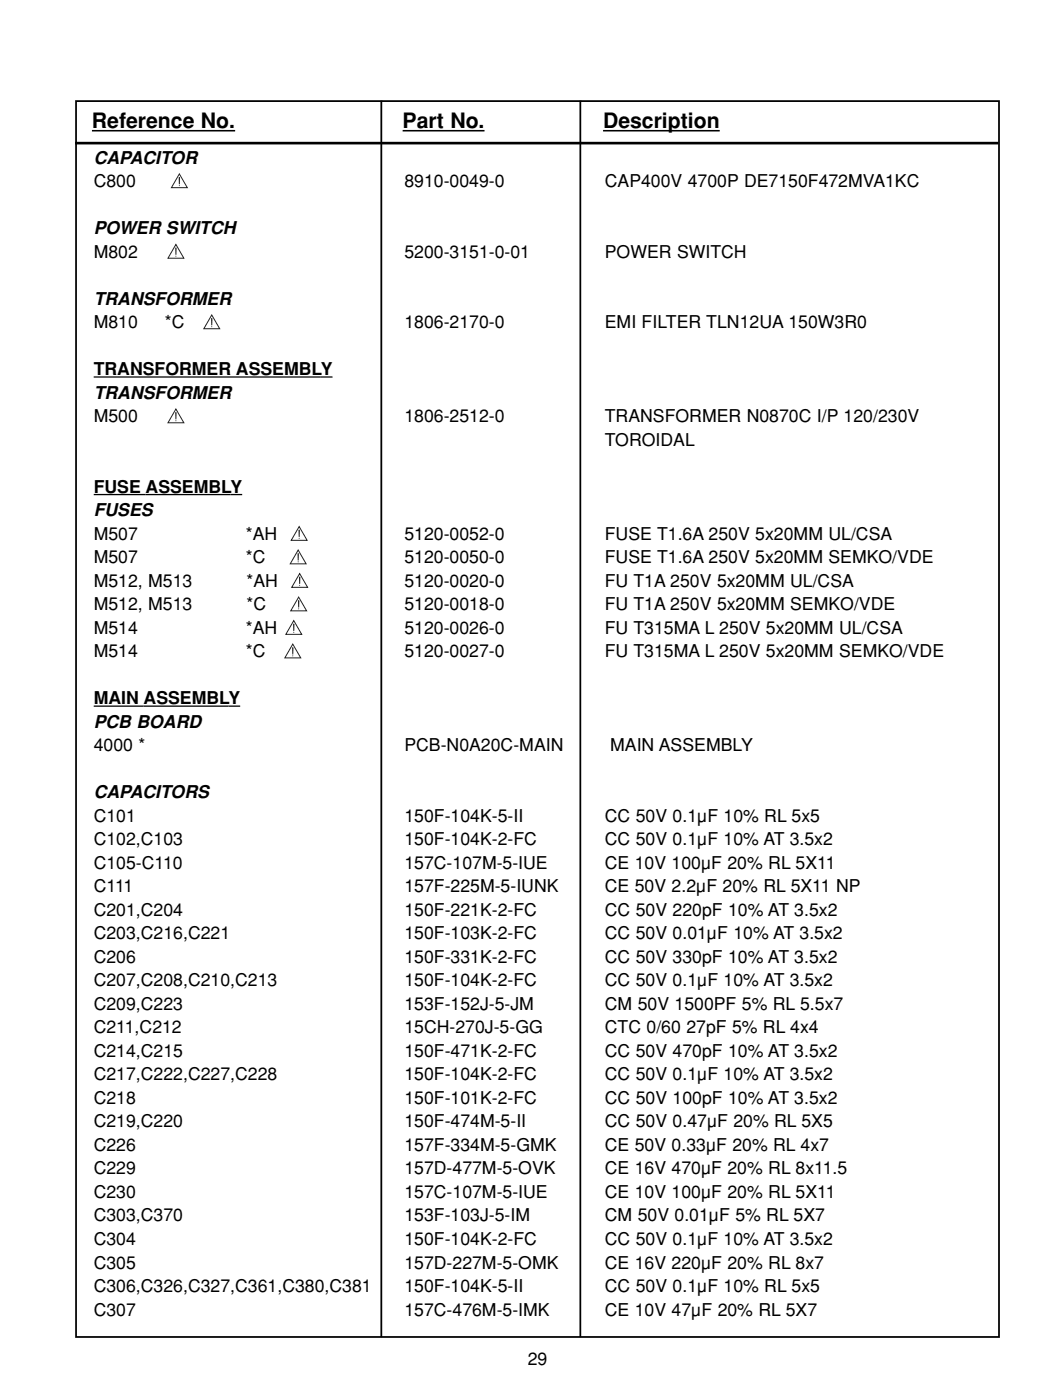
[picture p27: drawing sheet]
<svg xmlns="http://www.w3.org/2000/svg" width="210mm" height="279mm" viewBox="0 0 210 279" stroke-linecap="round" stroke-linejoin="round" font-family="sans-serif">
<defs><g id="words">
<g font-size="4.2">
<text x="18.4" y="25.6">Reference No.</text>
<text x="80.4" y="25.6">Part No.</text>
<text x="120.4" y="25.6">Description</text>
</g>
<g font-size="3.5">
<text x="18.7" y="32.6">CAPACITOR</text>
<text x="18.7" y="37.3">C800</text>
<text x="80.7" y="37.3">8910-0049-0</text>
<text x="120.7" y="37.3">CAP400V 4700P DE7150F472MVA1KC</text>
<text x="18.7" y="46.7">POWER SWITCH</text>
<text x="18.7" y="51.4">M802</text>
<text x="80.7" y="51.4">5200-3151-0-01</text>
<text x="120.7" y="51.4">POWER SWITCH</text>
<text x="18.7" y="60.8">TRANSFORMER</text>
<text x="18.7" y="65.5">M810</text>
<text x="32.9" y="65.5">*C</text>
<text x="80.7" y="65.5">1806-2170-0</text>
<text x="120.7" y="65.5">EMI FILTER TLN12UA 150W3R0</text>
<text x="18.7" y="74.9">TRANSFORMER ASSEMBLY</text>
<text x="18.7" y="79.6">TRANSFORMER</text>
<text x="18.7" y="84.2">M500</text>
<text x="80.7" y="84.2">1806-2512-0</text>
<text x="120.7" y="88.9">TOROIDAL</text>
<text x="120.7" y="84.2">TRANSFORMER N0870C I/P 120/230V</text>
<text x="18.7" y="98.3">FUSE ASSEMBLY</text>
<text x="18.7" y="103">FUSES</text>
<text x="18.7" y="107.7">M507</text>
<text x="49.1" y="107.7">*AH</text>
<text x="80.7" y="107.7">5120-0052-0</text>
<text x="120.7" y="107.7">FUSE T1.6A 250V 5x20MM UL/CSA</text>
<text x="18.7" y="112.4">M507</text>
<text x="49.1" y="112.4">*C</text>
<text x="80.7" y="112.4">5120-0050-0</text>
<text x="120.7" y="112.4">FUSE T1.6A 250V 5x20MM SEMKO/VDE</text>
<text x="18.7" y="117.1">M512, M513</text>
<text x="49.2" y="117.1">*AH</text>
<text x="80.7" y="117.1">5120-0020-0</text>
<text x="120.7" y="117.1">FU T1A 250V 5x20MM UL/CSA</text>
<text x="18.7" y="121.8">M512, M513</text>
<text x="49.2" y="121.8">*C</text>
<text x="80.7" y="121.8">5120-0018-0</text>
<text x="120.7" y="121.8">FU T1A 250V 5x20MM SEMKO/VDE</text>
<text x="18.7" y="126.5">M514</text>
<text x="18.7" y="131.2">M514</text>
<text x="49.1" y="126.5">*AH</text>
<text x="49.1" y="131.2">*C</text>
<text x="80.7" y="126.5">5120-0026-0</text>
<text x="80.7" y="131.2">5120-0027-0</text>
<text x="120.7" y="126.5">FU T315MA L 250V 5x20MM UL/CSA</text>
<text x="120.7" y="131.2">FU T315MA L 250V 5x20MM SEMKO/VDE</text>
<text x="18.7" y="140.6">MAIN ASSEMBLY</text>
<text x="18.7" y="145.2">PCB BOARD</text>
<text x="18.7" y="149.9">4000 *</text>
<text x="80.7" y="149.9">PCB-N0A20C-MAIN</text>
<text x="121.8" y="149.9">MAIN ASSEMBLY</text>
<text x="18.7" y="159.3">CAPACITORS</text>
<text x="18.7" y="164">C101</text>
<text x="80.7" y="164">150F-104K-5-II</text>
<text x="120.7" y="164">CC 50V 0.1µF 10% RL 5x5</text>
<text x="18.7" y="168.7">C102,C103</text>
<text x="18.7" y="173.4">C105-C110</text>
<text x="80.7" y="168.7">150F-104K-2-FC</text>
<text x="80.7" y="173.4">157C-107M-5-IUE</text>
<text x="120.7" y="168.7">CC 50V 0.1µF 10% AT 3.5x2</text>
<text x="120.7" y="173.4">CE 10V 100µF 20% RL 5X11</text>
<text x="18.7" y="178.1">C111</text>
<text x="80.7" y="178.1">157F-225M-5-IUNK</text>
<text x="120.7" y="178.1">CE 50V 2.2µF 20% RL 5X11 NP</text>
<text x="18.7" y="182.8">C201,C204</text>
<text x="80.7" y="182.8">150F-221K-2-FC</text>
<text x="120.7" y="182.8">CC 50V 220pF 10% AT 3.5x2</text>
<text x="18.7" y="187.5">C203,C216,C221</text>
<text x="80.7" y="187.5">150F-103K-2-FC</text>
<text x="120.7" y="187.5">CC 50V 0.01µF 10% AT 3.5x2</text>
<text x="18.7" y="192.2">C206</text>
<text x="18.7" y="196.9">C207,C208,C210,C213</text>
<text x="80.7" y="192.2">150F-331K-2-FC</text>
<text x="80.7" y="196.9">150F-104K-2-FC</text>
<text x="120.7" y="192.2">CC 50V 330pF 10% AT 3.5x2</text>
<text x="120.7" y="196.9">CC 50V 0.1µF 10% AT 3.5x2</text>
<text x="18.7" y="201.5">C209,C223</text>
<text x="80.7" y="201.5">153F-152J-5-JM</text>
<text x="120.7" y="201.5">CM 50V 1500PF 5% RL 5.5x7</text>
<text x="18.7" y="206.2">C211,C212</text>
<text x="80.7" y="206.2">15CH-270J-5-GG</text>
<text x="120.7" y="206.2">CTC 0/60 27pF 5% RL 4x4</text>
<text x="18.7" y="210.9">C214,C215</text>
<text x="18.7" y="215.6">C217,C222,C227,C228</text>
<text x="80.7" y="215.6">150F-104K-2-FC</text>
<text x="80.7" y="210.9">150F-471K-2-FC</text>
<text x="120.7" y="215.6">CC 50V 0.1µF 10% AT 3.5x2</text>
<text x="120.7" y="210.9">CC 50V 470pF 10% AT 3.5x2</text>
<text x="18.7" y="220.3">C218</text>
<text x="80.7" y="220.3">150F-101K-2-FC</text>
<text x="120.7" y="220.3">CC 50V 100pF 10% AT 3.5x2</text>
<text x="18.7" y="225">C219,C220</text>
<text x="80.7" y="225">150F-474M-5-II</text>
<text x="120.7" y="225">CC 50V 0.47µF 20% RL 5X5</text>
<text x="18.7" y="229.7">C226</text>
<text x="80.7" y="229.7">157F-334M-5-GMK</text>
<text x="120.7" y="229.7">CE 50V 0.33µF 20% RL 4x7</text>
<text x="18.7" y="234.4">C229</text>
<text x="18.7" y="239.1">C230</text>
<text x="80.7" y="234.4">157D-477M-5-OVK</text>
<text x="80.7" y="239.1">157C-107M-5-IUE</text>
<text x="120.7" y="234.4">CE 16V 470µF 20% RL 8x11.5</text>
<text x="120.7" y="239.1">CE 10V 100µF 20% RL 5X11</text>
<text x="18.7" y="243.8">C303,C370</text>
<text x="80.7" y="243.8">153F-103J-5-IM</text>
<text x="120.7" y="243.8">CM 50V 0.01µF 5% RL 5X7</text>
<text x="18.7" y="248.5">C304</text>
<text x="80.7" y="248.5">150F-104K-2-FC</text>
<text x="120.7" y="248.5">CC 50V 0.1µF 10% AT 3.5x2</text>
<text x="18.7" y="253.2">C305</text>
<text x="18.7" y="257.9">C306,C326,C327,C361,C380,C381</text>
<text x="80.7" y="253.2">157D-227M-5-OMK</text>
<text x="80.7" y="257.9">150F-104K-5-II</text>
<text x="120.7" y="257.9">CC 50V 0.1µF 10% RL 5x5</text>
<text x="120.7" y="253.2">CE 16V 220µF 20% RL 8x7</text>
<text x="18.7" y="262.5">C307</text>
<text x="80.7" y="262.5">157C-476M-5-IMK</text>
<text x="120.7" y="262.5">CE 10V 47µF 20% RL 5X7</text>
<text x="105.3" y="272.3">29</text>
</g>
</g></defs>
<path d="M18.7 75.2h47.7M18.7 98.7h29.6M18.7 140.9h29.2" fill="none" stroke="#000" stroke-width=".26"/>
<path d="M56.6 128.3h3.7v3.2h-3.7z" fill="#fff"/>
<path d="M58.4 128.5l1.6 2.8h-3.2z" fill="none" stroke="#231f20" stroke-width=".2"/>
<g fill="#231f20">
<path d="M58.3 129.2l.3 .1-.2 1.3z"/>
<circle cx="58.4" cy="130.9" r=".1"/>
</g>
<path d="M56.8 123.6h3.7v3.2h-3.7z" fill="#fff"/>
<path d="M58.6 123.9l1.6 2.7h-3.2z" fill="none" stroke="#231f20" stroke-width=".2"/>
<g fill="#231f20">
<path d="M58.5 124.5l.3 .1-.2 1.3z"/>
<circle cx="58.6" cy="126.2" r=".1"/>
</g>
<path d="M57.8 118.9h3.7v3.2h-3.7z" fill="#fff"/>
<path d="M59.6 119.2l1.6 2.7h-3.2z" fill="none" stroke="#231f20" stroke-width=".2"/>
<g fill="#231f20">
<path d="M59.5 119.8l.2 .1-.1 1.4z"/>
<circle cx="59.6" cy="121.5" r=".1"/>
</g>
<path d="M58 114.2h3.7v3.2h-3.7z" fill="#fff"/>
<path d="M59.8 114.5l1.6 2.7h-3.2z" fill="none" stroke="#231f20" stroke-width=".2"/>
<g fill="#231f20">
<path d="M59.7 115.1l.2 .1-.1 1.4z"/>
<circle cx="59.8" cy="116.8" r=".1"/>
</g>
<path d="M57.7 109.5h3.7v3.3h-3.7z" fill="#fff"/>
<path d="M59.5 109.8l1.6 2.7h-3.2z" fill="none" stroke="#231f20" stroke-width=".2"/>
<g fill="#231f20">
<path d="M59.4 110.4l.2 .1-.1 1.4z"/>
<circle cx="59.5" cy="112.1" r=".1"/>
</g>
<path d="M57.9 104.8h3.7v3.3h-3.7z" fill="#fff"/>
<path d="M59.7 105.1l1.6 2.7h-3.2z" fill="none" stroke="#231f20" stroke-width=".2"/>
<g fill="#231f20">
<path d="M59.6 105.7l.2 .1-.1 1.4z"/>
<circle cx="59.7" cy="107.4" r=".1"/>
</g>
<path d="M33.3 81.4h3.7v3.2h-3.7z" fill="#fff"/>
<path d="M35.1 81.6l1.6 2.8h-3.2z" fill="none" stroke="#231f20" stroke-width=".2"/>
<g fill="#231f20">
<path d="M35 82.3l.2 .1-.1 1.3z"/>
<circle cx="35.1" cy="84" r=".1"/>
</g>
<path d="M40.4 62.6h3.7v3.2h-3.7z" fill="#fff"/>
<path d="M42.3 62.9l1.5 2.7h-3.1z" fill="none" stroke="#231f20" stroke-width=".2"/>
<g fill="#231f20">
<path d="M42.2 63.5l.2 .1-.1 1.4z"/>
<circle cx="42.3" cy="65.2" r=".1"/>
</g>
<path d="M33.3 48.5h3.7v3.3h-3.7z" fill="#fff"/>
<path d="M35.1 48.8l1.6 2.7h-3.2z" fill="none" stroke="#231f20" stroke-width=".2"/>
<g fill="#231f20">
<path d="M35 49.4l.2 .1-.1 1.4z"/>
<circle cx="35.1" cy="51.1" r=".1"/>
</g>
<path d="M34 34.5h3.6v3.2h-3.6z" fill="#fff"/>
<path d="M35.8 34.7l1.6 2.8h-3.2z" fill="none" stroke="#231f20" stroke-width=".2"/>
<g fill="#231f20">
<path d="M35.7 35.4l.2 .1-.1 1.3z"/>
<circle cx="35.8" cy="37.1" r=".1"/>
</g>
<path d="M15.2 20.2h184.2v246.6h-184.2zM76.1 20.1v246.7M115.8 20.1v246.7" fill="none" stroke="#000" stroke-width=".35"/>
<path d="M18.4 26.1h28.5M80.4 26.1h16.3M120.4 26.1h23.2" fill="none" stroke="#000" stroke-width=".31"/>
<path d="M15 28.6h184.2" fill="none" stroke="#000" stroke-width=".53"/>
<use href="#words"/>
</svg>
